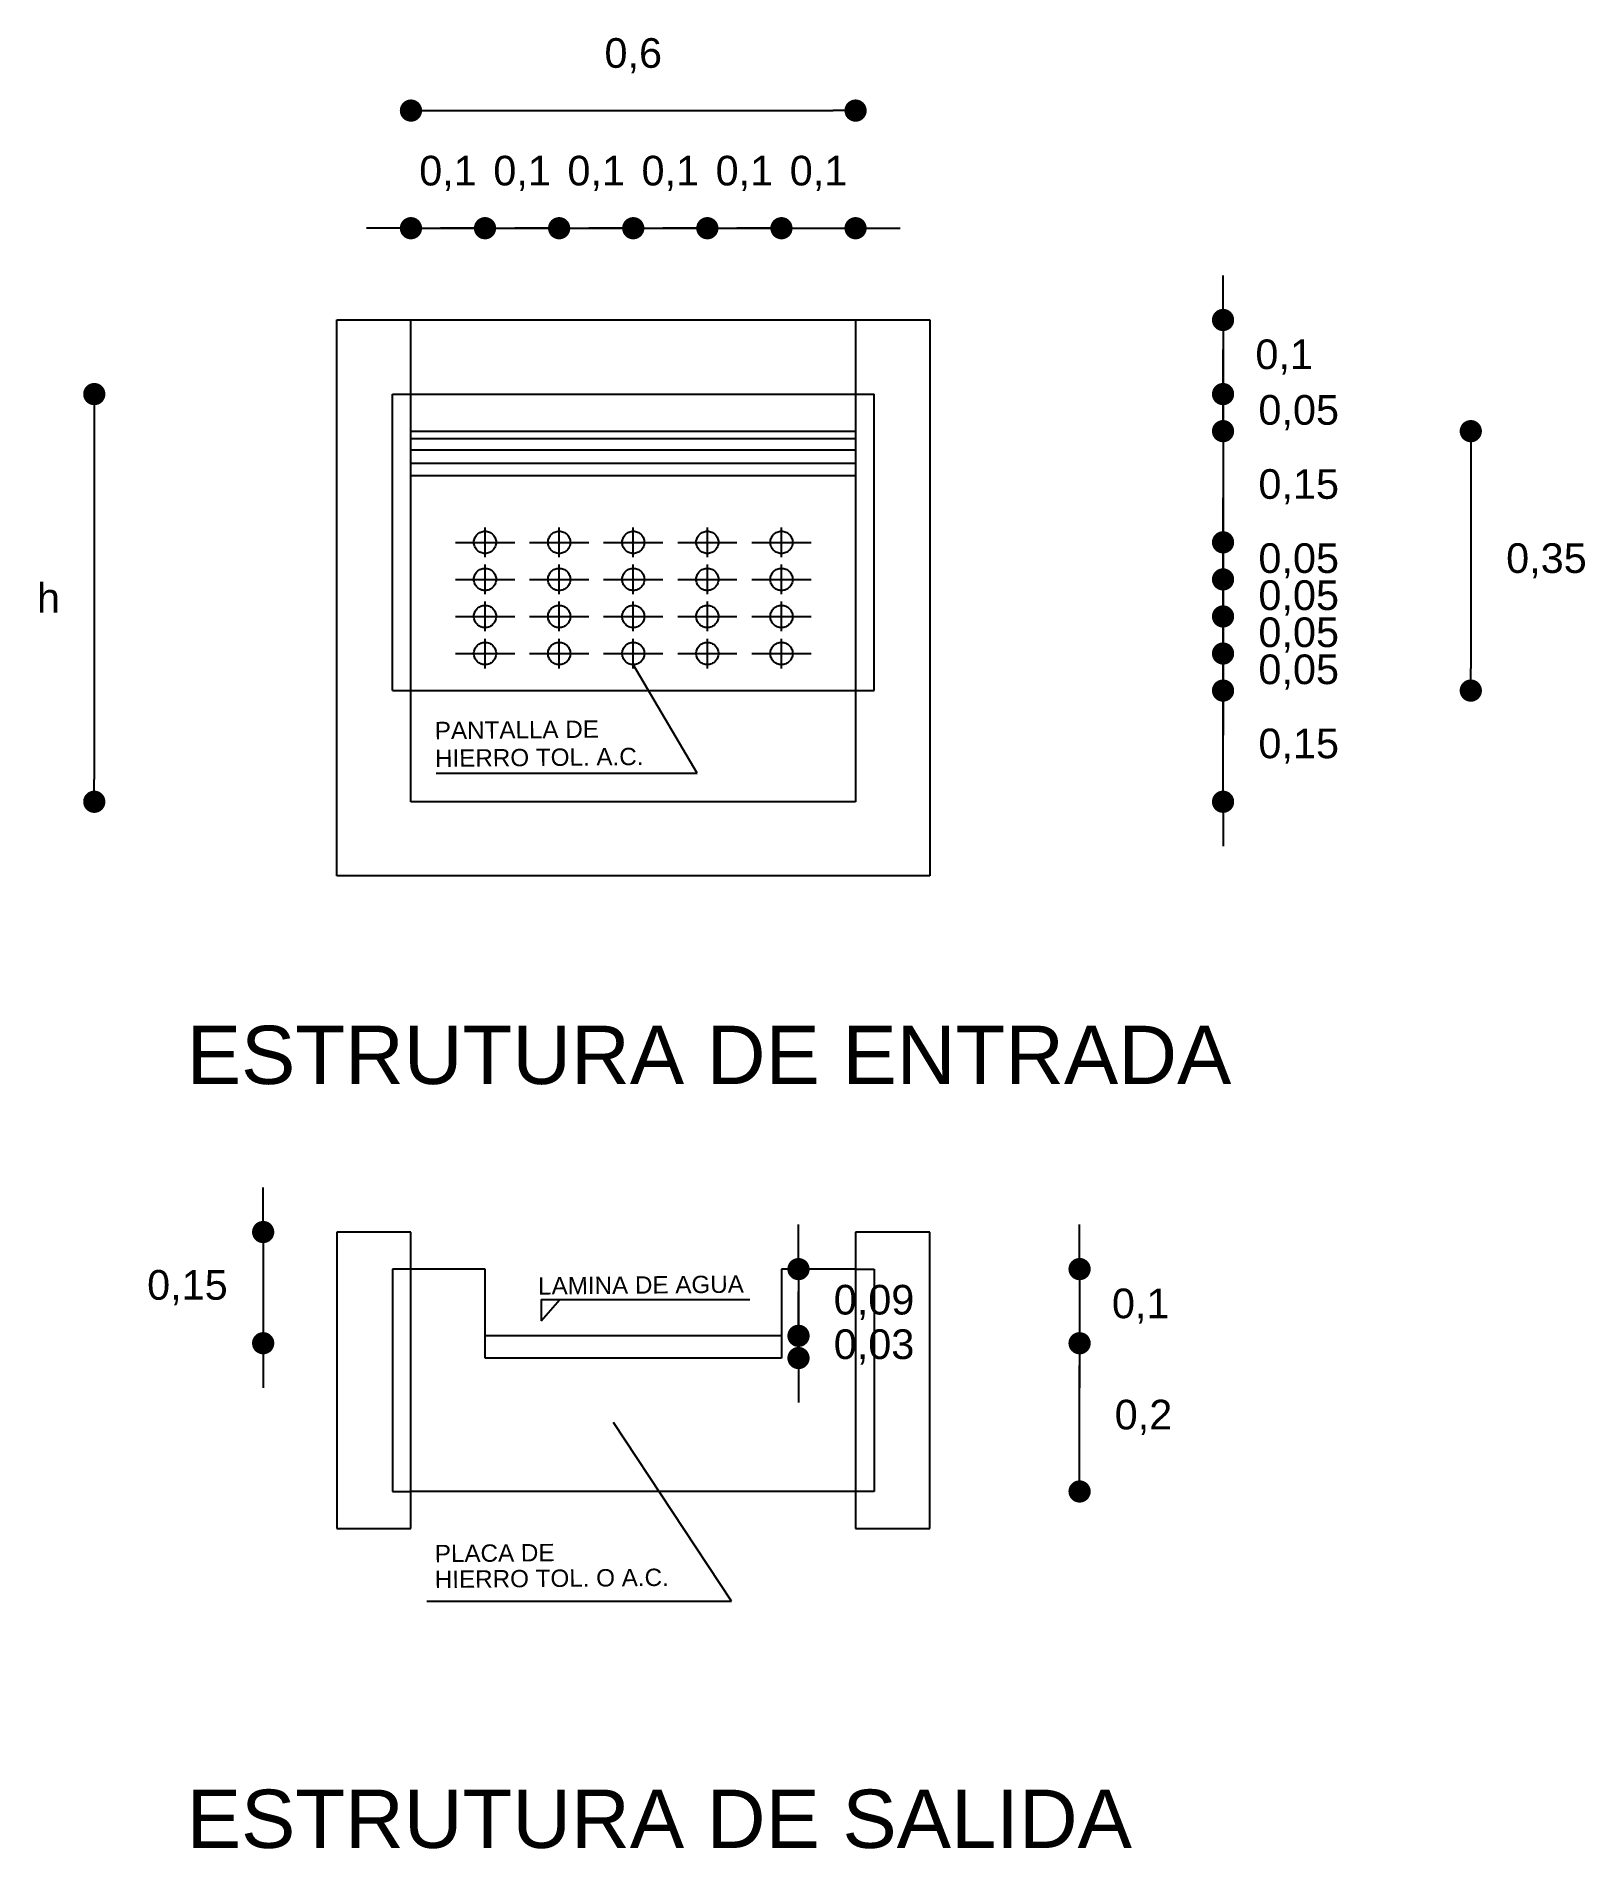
# Model space of a CAD drawing. Header units: metres. Extents: x 2029 to 4131, y 3282 to 4383.
# Drawn here: x 2471.571 to 2473.662, y 4367.979 to 4370.424 of the extents above; entities that cross this region are included whole.
import ezdxf

# ---------------------------------------------------------------- set-up
doc = ezdxf.new("R2010")
doc.units = ezdxf.units.M
doc.linetypes.add('ACAD_ISO02W100', pattern=[15, 12, -3])
doc.layers.add('Cotas', color=7, linetype='Continuous')
doc.layers.add('Dibujo', color=7, linetype='Continuous')
doc.styles.get("Standard").update_dxf_attribs({"font": 'arial.ttf'})
doc.dimstyles.new('Vero', dxfattribs={"dimtxt": 0.04, "dimasz": 0.03, "dimexe": 1.25, "dimexo": 0.625, "dimgap": 0.05, "dimtad": 2, "dimtih": 1, "dimtoh": 1, "dimtxsty": 'Standard', "dimblk": 'DOT', "dimcen": 0, "dimse1": 1, "dimse2": 1, "dimadec": 0, "dimazin": 0, "dimtfac": 1, "dimtix": 1, "dimtmove": 0, "dimatfit": 2, "dimfxl": 1, "dimarcsym": 2})

msp = doc.modelspace()

# ---------------------------------------------------------------- texts
at = {"layer": 'Dibujo', "linetype": 'ACAD_ISO02W100'}
for s, height, p in [('PANTALLA DE ', 0.023382, (2472.1089, 4369.4756)), ('HIERRO TOL. A.C.', 0.023382, (2472.1092, 4369.4381)), ('LAMINA DE AGUA', 0.023382, (2472.2483, 4368.7263)), ('PLACA DE ', 0.02338, (2472.1089, 4368.3652)), ('HIERRO TOL. O A.C.', 0.023382, (2472.1089, 4368.3304))]:
    msp.add_text(s, height=height, rotation=0.5341, dxfattribs=at).set_placement(p)
for s, p in [('ESTRUTURA DE ENTRADA', (2471.7741, 4369.0104)), ('ESTRUTURA DE SALIDA', (2471.7741, 4367.9798))]:
    msp.add_text(s, height=0.078624, dxfattribs=at).set_placement(p)

# ---------------------------------------------------------------- blocks, each defined once
blk = doc.blocks.new('_Dot')
at = {"color": 0, "linetype": 'ByBlock', "lineweight": -2}
blk.add_line((-0.5, 0), (-1, 0), dxfattribs=at)
at = {"color": 0, "linetype": 'ByBlock', "const_width": 0.5}
blk.add_lwpolyline([(-0.25, 0, 1), (0.25, 0, 1)], format="xyb", close=True, dxfattribs=at)
blk = doc.blocks.new('*D95')
at = {"layer": 'Defpoints', "color": 0, "linetype": 'ACAD_ISO02W100', "transparency": 16777216}
for p in [(2472.6766, 4370.3237), (2472.0766, 4370.0412), (2472.6766, 4370.0412)]:
    blk.add_point(p, dxfattribs=at)
at = {"layer": 'Dibujo', "color": 0, "linetype": 'ACAD_ISO02W100', "lineweight": -2, "transparency": 16777216}
blk.add_line((2472.1066, 4370.3237), (2472.6466, 4370.3237), dxfattribs=at)
at = {"layer": 'Dibujo', "color": 0, "linetype": 'ACAD_ISO02W100', "lineweight": -2, "transparency": 16777216, "xscale": 0.03, "yscale": 0.03, "zscale": 0.03, "rotation": 180}
blk.add_blockref('_Dot', (2472.0766, 4370.3237), dxfattribs=at)
at = {"layer": 'Dibujo', "color": 0, "linetype": 'ACAD_ISO02W100', "lineweight": -2, "transparency": 16777216, "xscale": 0.03, "yscale": 0.03, "zscale": 0.03}
blk.add_blockref('_Dot', (2472.6766, 4370.3237), dxfattribs=at)
at = {"layer": 'Dibujo', "color": 0, "linetype": 'ACAD_ISO02W100', "transparency": 16777216, "insert": (2472.3766, 4370.3977), "char_height": 0.04, "attachment_point": 5}
blk.add_mtext('0,6', dxfattribs=at)
blk = doc.blocks.new('*D96')
at = {"layer": 'Defpoints', "color": 0, "linetype": 'ACAD_ISO02W100', "transparency": 16777216}
for p in [(2472.1766, 4370.165), (2472.0766, 4369.7412), (2472.1766, 4369.7412)]:
    blk.add_point(p, dxfattribs=at)
at = {"layer": 'Dibujo', "color": 0, "linetype": 'ACAD_ISO02W100', "lineweight": -2, "transparency": 16777216}
for p, q in [((2472.0466, 4370.165), (2472.0166, 4370.165)), ((2472.0766, 4370.165), (2472.1766, 4370.165)), ((2472.2066, 4370.165), (2472.2366, 4370.165))]:
    blk.add_line(p, q, dxfattribs=at)
at = {"layer": 'Dibujo', "color": 0, "linetype": 'ACAD_ISO02W100', "lineweight": -2, "transparency": 16777216, "xscale": 0.03, "yscale": 0.03, "zscale": 0.03}
blk.add_blockref('_Dot', (2472.0766, 4370.165), dxfattribs=at)
at = {"layer": 'Dibujo', "color": 0, "linetype": 'ACAD_ISO02W100', "lineweight": -2, "transparency": 16777216, "xscale": 0.03, "yscale": 0.03, "zscale": 0.03, "rotation": 180}
blk.add_blockref('_Dot', (2472.1766, 4370.165), dxfattribs=at)
at = {"layer": 'Dibujo', "color": 0, "linetype": 'ACAD_ISO02W100', "transparency": 16777216, "insert": (2472.1266, 4370.239), "char_height": 0.04, "attachment_point": 5}
blk.add_mtext('0,1', dxfattribs=at)
blk = doc.blocks.new('*D97')
at = {"layer": 'Defpoints', "color": 0, "linetype": 'ACAD_ISO02W100', "transparency": 16777216}
for p in [(2472.2766, 4370.165), (2472.1766, 4369.7412), (2472.2766, 4369.7412)]:
    blk.add_point(p, dxfattribs=at)
at = {"layer": 'Dibujo', "color": 0, "linetype": 'ACAD_ISO02W100', "lineweight": -2, "transparency": 16777216}
for p, q in [((2472.1466, 4370.165), (2472.1166, 4370.165)), ((2472.1766, 4370.165), (2472.2766, 4370.165)), ((2472.3066, 4370.165), (2472.3366, 4370.165))]:
    blk.add_line(p, q, dxfattribs=at)
at = {"layer": 'Dibujo', "color": 0, "linetype": 'ACAD_ISO02W100', "lineweight": -2, "transparency": 16777216, "xscale": 0.03, "yscale": 0.03, "zscale": 0.03}
blk.add_blockref('_Dot', (2472.1766, 4370.165), dxfattribs=at)
at = {"layer": 'Dibujo', "color": 0, "linetype": 'ACAD_ISO02W100', "lineweight": -2, "transparency": 16777216, "xscale": 0.03, "yscale": 0.03, "zscale": 0.03, "rotation": 180}
blk.add_blockref('_Dot', (2472.2766, 4370.165), dxfattribs=at)
at = {"layer": 'Dibujo', "color": 0, "linetype": 'ACAD_ISO02W100', "transparency": 16777216, "insert": (2472.2266, 4370.239), "char_height": 0.04, "attachment_point": 5}
blk.add_mtext('0,1', dxfattribs=at)
blk = doc.blocks.new('*D98')
at = {"layer": 'Defpoints', "color": 0, "linetype": 'ACAD_ISO02W100', "transparency": 16777216}
for p in [(2472.3766, 4370.165), (2472.2766, 4369.7412), (2472.3766, 4369.7412)]:
    blk.add_point(p, dxfattribs=at)
at = {"layer": 'Dibujo', "color": 0, "linetype": 'ACAD_ISO02W100', "lineweight": -2, "transparency": 16777216}
for p, q in [((2472.2466, 4370.165), (2472.2166, 4370.165)), ((2472.2766, 4370.165), (2472.3766, 4370.165)), ((2472.4066, 4370.165), (2472.4366, 4370.165))]:
    blk.add_line(p, q, dxfattribs=at)
at = {"layer": 'Dibujo', "color": 0, "linetype": 'ACAD_ISO02W100', "lineweight": -2, "transparency": 16777216, "xscale": 0.03, "yscale": 0.03, "zscale": 0.03}
blk.add_blockref('_Dot', (2472.2766, 4370.165), dxfattribs=at)
at = {"layer": 'Dibujo', "color": 0, "linetype": 'ACAD_ISO02W100', "lineweight": -2, "transparency": 16777216, "xscale": 0.03, "yscale": 0.03, "zscale": 0.03, "rotation": 180}
blk.add_blockref('_Dot', (2472.3766, 4370.165), dxfattribs=at)
at = {"layer": 'Dibujo', "color": 0, "linetype": 'ACAD_ISO02W100', "transparency": 16777216, "insert": (2472.3266, 4370.239), "char_height": 0.04, "attachment_point": 5}
blk.add_mtext('0,1', dxfattribs=at)
blk = doc.blocks.new('*D99')
at = {"layer": 'Defpoints', "color": 0, "linetype": 'ACAD_ISO02W100', "transparency": 16777216}
for p in [(2472.4766, 4370.165), (2472.3766, 4369.6912), (2472.4766, 4369.6912)]:
    blk.add_point(p, dxfattribs=at)
at = {"layer": 'Dibujo', "color": 0, "linetype": 'ACAD_ISO02W100', "lineweight": -2, "transparency": 16777216}
for p, q in [((2472.3466, 4370.165), (2472.3166, 4370.165)), ((2472.3766, 4370.165), (2472.4766, 4370.165)), ((2472.5066, 4370.165), (2472.5366, 4370.165))]:
    blk.add_line(p, q, dxfattribs=at)
at = {"layer": 'Dibujo', "color": 0, "linetype": 'ACAD_ISO02W100', "lineweight": -2, "transparency": 16777216, "xscale": 0.03, "yscale": 0.03, "zscale": 0.03}
blk.add_blockref('_Dot', (2472.3766, 4370.165), dxfattribs=at)
at = {"layer": 'Dibujo', "color": 0, "linetype": 'ACAD_ISO02W100', "lineweight": -2, "transparency": 16777216, "xscale": 0.03, "yscale": 0.03, "zscale": 0.03, "rotation": 180}
blk.add_blockref('_Dot', (2472.4766, 4370.165), dxfattribs=at)
at = {"layer": 'Dibujo', "color": 0, "linetype": 'ACAD_ISO02W100', "transparency": 16777216, "insert": (2472.4266, 4370.239), "char_height": 0.04, "attachment_point": 5}
blk.add_mtext('0,1', dxfattribs=at)
blk = doc.blocks.new('*D100')
at = {"layer": 'Defpoints', "color": 0, "linetype": 'ACAD_ISO02W100', "transparency": 16777216}
for p in [(2472.5766, 4370.165), (2472.4766, 4369.7412), (2472.5766, 4369.7412)]:
    blk.add_point(p, dxfattribs=at)
at = {"layer": 'Dibujo', "color": 0, "linetype": 'ACAD_ISO02W100', "lineweight": -2, "transparency": 16777216}
for p, q in [((2472.4466, 4370.165), (2472.4166, 4370.165)), ((2472.4766, 4370.165), (2472.5766, 4370.165)), ((2472.6066, 4370.165), (2472.6366, 4370.165))]:
    blk.add_line(p, q, dxfattribs=at)
at = {"layer": 'Dibujo', "color": 0, "linetype": 'ACAD_ISO02W100', "lineweight": -2, "transparency": 16777216, "xscale": 0.03, "yscale": 0.03, "zscale": 0.03}
blk.add_blockref('_Dot', (2472.4766, 4370.165), dxfattribs=at)
at = {"layer": 'Dibujo', "color": 0, "linetype": 'ACAD_ISO02W100', "lineweight": -2, "transparency": 16777216, "xscale": 0.03, "yscale": 0.03, "zscale": 0.03, "rotation": 180}
blk.add_blockref('_Dot', (2472.5766, 4370.165), dxfattribs=at)
at = {"layer": 'Dibujo', "color": 0, "linetype": 'ACAD_ISO02W100', "transparency": 16777216, "insert": (2472.5266, 4370.239), "char_height": 0.04, "attachment_point": 5}
blk.add_mtext('0,1', dxfattribs=at)
blk = doc.blocks.new('*D101')
at = {"layer": 'Defpoints', "color": 0, "linetype": 'ACAD_ISO02W100', "transparency": 16777216}
for p in [(2472.6766, 4370.165), (2472.5766, 4369.7412), (2472.6766, 4369.7162)]:
    blk.add_point(p, dxfattribs=at)
at = {"layer": 'Dibujo', "color": 0, "linetype": 'ACAD_ISO02W100', "lineweight": -2, "transparency": 16777216}
for p, q in [((2472.5466, 4370.165), (2472.5166, 4370.165)), ((2472.5766, 4370.165), (2472.6766, 4370.165)), ((2472.7066, 4370.165), (2472.7366, 4370.165))]:
    blk.add_line(p, q, dxfattribs=at)
at = {"layer": 'Dibujo', "color": 0, "linetype": 'ACAD_ISO02W100', "lineweight": -2, "transparency": 16777216, "xscale": 0.03, "yscale": 0.03, "zscale": 0.03}
blk.add_blockref('_Dot', (2472.5766, 4370.165), dxfattribs=at)
at = {"layer": 'Dibujo', "color": 0, "linetype": 'ACAD_ISO02W100', "lineweight": -2, "transparency": 16777216, "xscale": 0.03, "yscale": 0.03, "zscale": 0.03, "rotation": 180}
blk.add_blockref('_Dot', (2472.6766, 4370.165), dxfattribs=at)
at = {"layer": 'Dibujo', "color": 0, "linetype": 'ACAD_ISO02W100', "transparency": 16777216, "insert": (2472.6266, 4370.239), "char_height": 0.04, "attachment_point": 5}
blk.add_mtext('0,1', dxfattribs=at)
blk = doc.blocks.new('*D102')
at = {"layer": 'Defpoints', "color": 0, "linetype": 'ACAD_ISO02W100', "transparency": 16777216}
for p in [(2472.6766, 4370.0412), (2472.6766, 4369.9412), (2473.1725, 4369.9412)]:
    blk.add_point(p, dxfattribs=at)
at = {"layer": 'Dibujo', "color": 0, "linetype": 'ACAD_ISO02W100', "lineweight": -2, "transparency": 16777216}
for p, q in [((2473.1725, 4370.0712), (2473.1725, 4370.1012)), ((2473.1725, 4370.0412), (2473.1725, 4369.9412)), ((2473.1725, 4369.9112), (2473.1725, 4369.8812))]:
    blk.add_line(p, q, dxfattribs=at)
at = {"layer": 'Dibujo', "color": 0, "linetype": 'ACAD_ISO02W100', "lineweight": -2, "transparency": 16777216, "xscale": 0.03, "yscale": 0.03, "zscale": 0.03}
for p, rotation in [((2473.1725, 4370.0412), 270), ((2473.1725, 4369.9412), 90)]:
    blk.add_blockref('_Dot', p, dxfattribs=dict(at, rotation=rotation))
at = {"layer": 'Dibujo', "color": 0, "linetype": 'ACAD_ISO02W100', "transparency": 16777216, "insert": (2473.255, 4369.9912), "char_height": 0.04, "attachment_point": 5}
blk.add_mtext('0,1', dxfattribs=at)
blk = doc.blocks.new('*D103')
at = {"layer": 'Defpoints', "color": 0, "linetype": 'ACAD_ISO02W100', "transparency": 16777216}
for p in [(2472.6766, 4369.9412), (2472.6766, 4369.8912), (2473.1725, 4369.8912)]:
    blk.add_point(p, dxfattribs=at)
at = {"layer": 'Dibujo', "color": 0, "linetype": 'ACAD_ISO02W100', "lineweight": -2, "transparency": 16777216}
for p, q in [((2473.1725, 4369.9712), (2473.1725, 4370.0012)), ((2473.1725, 4369.9412), (2473.1725, 4369.8912)), ((2473.1725, 4369.8612), (2473.1725, 4369.8312))]:
    blk.add_line(p, q, dxfattribs=at)
at = {"layer": 'Dibujo', "color": 0, "linetype": 'ACAD_ISO02W100', "lineweight": -2, "transparency": 16777216, "xscale": 0.03, "yscale": 0.03, "zscale": 0.03}
for p, rotation in [((2473.1725, 4369.9412), 270), ((2473.1725, 4369.8912), 90)]:
    blk.add_blockref('_Dot', p, dxfattribs=dict(at, rotation=rotation))
at = {"layer": 'Dibujo', "color": 0, "linetype": 'ACAD_ISO02W100', "transparency": 16777216, "insert": (2473.2746, 4369.9162), "char_height": 0.04, "attachment_point": 5}
blk.add_mtext('0,05', dxfattribs=at)
blk = doc.blocks.new('*D104')
at = {"layer": 'Defpoints', "color": 0, "linetype": 'ACAD_ISO02W100', "transparency": 16777216}
for p in [(2472.6766, 4369.8912), (2472.6766, 4369.7412), (2473.1725, 4369.7412)]:
    blk.add_point(p, dxfattribs=at)
at = {"layer": 'Dibujo', "color": 0, "linetype": 'ACAD_ISO02W100', "lineweight": -2, "transparency": 16777216}
for p, q in [((2473.1725, 4369.9212), (2473.1725, 4369.9512)), ((2473.1725, 4369.8912), (2473.1725, 4369.7412)), ((2473.1725, 4369.7112), (2473.1725, 4369.6812))]:
    blk.add_line(p, q, dxfattribs=at)
at = {"layer": 'Dibujo', "color": 0, "linetype": 'ACAD_ISO02W100', "lineweight": -2, "transparency": 16777216, "xscale": 0.03, "yscale": 0.03, "zscale": 0.03}
for p, rotation in [((2473.1725, 4369.8912), 270), ((2473.1725, 4369.7412), 90)]:
    blk.add_blockref('_Dot', p, dxfattribs=dict(at, rotation=rotation))
at = {"layer": 'Dibujo', "color": 0, "linetype": 'ACAD_ISO02W100', "transparency": 16777216, "insert": (2473.2746, 4369.8162), "char_height": 0.04, "attachment_point": 5}
blk.add_mtext('0,15', dxfattribs=at)
blk = doc.blocks.new('*D105')
at = {"layer": 'Defpoints', "color": 0, "linetype": 'ACAD_ISO02W100', "transparency": 16777216}
for p in [(2472.6766, 4369.7412), (2472.6766, 4369.6912), (2473.1725, 4369.6912)]:
    blk.add_point(p, dxfattribs=at)
at = {"layer": 'Dibujo', "color": 0, "linetype": 'ACAD_ISO02W100', "lineweight": -2, "transparency": 16777216}
for p, q in [((2473.1725, 4369.7712), (2473.1725, 4369.8012)), ((2473.1725, 4369.7412), (2473.1725, 4369.6912)), ((2473.1725, 4369.6612), (2473.1725, 4369.6312))]:
    blk.add_line(p, q, dxfattribs=at)
at = {"layer": 'Dibujo', "color": 0, "linetype": 'ACAD_ISO02W100', "lineweight": -2, "transparency": 16777216, "xscale": 0.03, "yscale": 0.03, "zscale": 0.03}
for p, rotation in [((2473.1725, 4369.7412), 270), ((2473.1725, 4369.6912), 90)]:
    blk.add_blockref('_Dot', p, dxfattribs=dict(at, rotation=rotation))
at = {"layer": 'Dibujo', "color": 0, "linetype": 'ACAD_ISO02W100', "transparency": 16777216, "insert": (2473.2746, 4369.7162), "char_height": 0.04, "attachment_point": 5}
blk.add_mtext('0,05', dxfattribs=at)
blk = doc.blocks.new('*D106')
at = {"layer": 'Defpoints', "color": 0, "linetype": 'ACAD_ISO02W100', "transparency": 16777216}
for p in [(2472.6766, 4369.6912), (2472.6766, 4369.6412), (2473.1725, 4369.6412)]:
    blk.add_point(p, dxfattribs=at)
at = {"layer": 'Dibujo', "color": 0, "linetype": 'ACAD_ISO02W100', "lineweight": -2, "transparency": 16777216}
for p, q in [((2473.1725, 4369.7212), (2473.1725, 4369.7512)), ((2473.1725, 4369.6912), (2473.1725, 4369.6412)), ((2473.1725, 4369.6112), (2473.1725, 4369.5812))]:
    blk.add_line(p, q, dxfattribs=at)
at = {"layer": 'Dibujo', "color": 0, "linetype": 'ACAD_ISO02W100', "lineweight": -2, "transparency": 16777216, "xscale": 0.03, "yscale": 0.03, "zscale": 0.03}
for p, rotation in [((2473.1725, 4369.6912), 270), ((2473.1725, 4369.6412), 90)]:
    blk.add_blockref('_Dot', p, dxfattribs=dict(at, rotation=rotation))
at = {"layer": 'Dibujo', "color": 0, "linetype": 'ACAD_ISO02W100', "transparency": 16777216, "insert": (2473.2746, 4369.6662), "char_height": 0.04, "attachment_point": 5}
blk.add_mtext('0,05', dxfattribs=at)
blk = doc.blocks.new('*D107')
at = {"layer": 'Defpoints', "color": 0, "linetype": 'ACAD_ISO02W100', "transparency": 16777216}
for p in [(2472.5766, 4369.6412), (2472.5766, 4369.5912), (2473.1725, 4369.5912)]:
    blk.add_point(p, dxfattribs=at)
at = {"layer": 'Dibujo', "color": 0, "linetype": 'ACAD_ISO02W100', "lineweight": -2, "transparency": 16777216}
for p, q in [((2473.1725, 4369.6712), (2473.1725, 4369.7012)), ((2473.1725, 4369.6412), (2473.1725, 4369.5912)), ((2473.1725, 4369.5612), (2473.1725, 4369.5312))]:
    blk.add_line(p, q, dxfattribs=at)
at = {"layer": 'Dibujo', "color": 0, "linetype": 'ACAD_ISO02W100', "lineweight": -2, "transparency": 16777216, "xscale": 0.03, "yscale": 0.03, "zscale": 0.03}
for p, rotation in [((2473.1725, 4369.6412), 270), ((2473.1725, 4369.5912), 90)]:
    blk.add_blockref('_Dot', p, dxfattribs=dict(at, rotation=rotation))
at = {"layer": 'Dibujo', "color": 0, "linetype": 'ACAD_ISO02W100', "transparency": 16777216, "insert": (2473.2746, 4369.6162), "char_height": 0.04, "attachment_point": 5}
blk.add_mtext('0,05', dxfattribs=at)
blk = doc.blocks.new('*D108')
at = {"layer": 'Defpoints', "color": 0, "linetype": 'ACAD_ISO02W100', "transparency": 16777216}
for p in [(2472.5766, 4369.5912), (2472.5766, 4369.5412), (2473.1725, 4369.5412)]:
    blk.add_point(p, dxfattribs=at)
at = {"layer": 'Dibujo', "color": 0, "linetype": 'ACAD_ISO02W100', "lineweight": -2, "transparency": 16777216}
for p, q in [((2473.1725, 4369.6212), (2473.1725, 4369.6512)), ((2473.1725, 4369.5912), (2473.1725, 4369.5412)), ((2473.1725, 4369.5112), (2473.1725, 4369.4812))]:
    blk.add_line(p, q, dxfattribs=at)
at = {"layer": 'Dibujo', "color": 0, "linetype": 'ACAD_ISO02W100', "lineweight": -2, "transparency": 16777216, "xscale": 0.03, "yscale": 0.03, "zscale": 0.03}
for p, rotation in [((2473.1725, 4369.5912), 270), ((2473.1725, 4369.5412), 90)]:
    blk.add_blockref('_Dot', p, dxfattribs=dict(at, rotation=rotation))
at = {"layer": 'Dibujo', "color": 0, "linetype": 'ACAD_ISO02W100', "transparency": 16777216, "insert": (2473.2746, 4369.5662), "char_height": 0.04, "attachment_point": 5}
blk.add_mtext('0,05', dxfattribs=at)
blk = doc.blocks.new('*D109')
at = {"layer": 'Defpoints', "color": 0, "linetype": 'ACAD_ISO02W100', "transparency": 16777216}
for p in [(2472.6766, 4369.5412), (2473.1725, 4369.5412), (2472.6766, 4369.3912)]:
    blk.add_point(p, dxfattribs=at)
at = {"layer": 'Dibujo', "color": 0, "linetype": 'ACAD_ISO02W100', "lineweight": -2, "transparency": 16777216}
for p, q in [((2473.1725, 4369.5712), (2473.1725, 4369.6012)), ((2473.1725, 4369.3912), (2473.1725, 4369.5412)), ((2473.1725, 4369.3612), (2473.1725, 4369.3312))]:
    blk.add_line(p, q, dxfattribs=at)
at = {"layer": 'Dibujo', "color": 0, "linetype": 'ACAD_ISO02W100', "lineweight": -2, "transparency": 16777216, "xscale": 0.03, "yscale": 0.03, "zscale": 0.03}
for p, rotation in [((2473.1725, 4369.5412), 270), ((2473.1725, 4369.3912), 90)]:
    blk.add_blockref('_Dot', p, dxfattribs=dict(at, rotation=rotation))
at = {"layer": 'Dibujo', "color": 0, "linetype": 'ACAD_ISO02W100', "transparency": 16777216, "insert": (2473.2746, 4369.4662), "char_height": 0.04, "attachment_point": 5}
blk.add_mtext('0,15', dxfattribs=at)
blk = doc.blocks.new('*D110')
at = {"layer": 'Defpoints', "color": 0, "linetype": 'ACAD_ISO02W100', "transparency": 16777216}
for p in [(2472.6766, 4369.8912), (2472.7016, 4369.5412), (2473.5068, 4369.5412)]:
    blk.add_point(p, dxfattribs=at)
at = {"layer": 'Dibujo', "color": 0, "linetype": 'ACAD_ISO02W100', "lineweight": -2, "transparency": 16777216}
blk.add_line((2473.5068, 4369.8612), (2473.5068, 4369.5712), dxfattribs=at)
at = {"layer": 'Dibujo', "color": 0, "linetype": 'ACAD_ISO02W100', "lineweight": -2, "transparency": 16777216, "xscale": 0.03, "yscale": 0.03, "zscale": 0.03}
for p, rotation in [((2473.5068, 4369.8912), 90), ((2473.5068, 4369.5412), 270)]:
    blk.add_blockref('_Dot', p, dxfattribs=dict(at, rotation=rotation))
at = {"layer": 'Dibujo', "color": 0, "linetype": 'ACAD_ISO02W100', "transparency": 16777216, "insert": (2473.6089, 4369.7162), "char_height": 0.04, "attachment_point": 5}
blk.add_mtext('0,35', dxfattribs=at)
blk = doc.blocks.new('*D111')
at = {"layer": 'Cotas', "color": 0, "lineweight": -2, "transparency": 16777216}
for p, q in [((2471.8772, 4368.8407), (2471.8772, 4368.8707)), ((2471.8772, 4368.8107), (2471.8772, 4368.6607)), ((2471.8772, 4368.6307), (2471.8772, 4368.6007))]:
    blk.add_line(p, q, dxfattribs=at)
at = {"layer": 'Defpoints', "color": 0, "transparency": 16777216}
for p in [(2471.9766, 4368.8107), (2471.8772, 4368.6607), (2471.9766, 4368.6607)]:
    blk.add_point(p, dxfattribs=at)
at = {"layer": 'Cotas', "color": 0, "lineweight": -2, "transparency": 16777216, "xscale": 0.03, "yscale": 0.03, "zscale": 0.03}
for p, rotation in [((2471.8772, 4368.8107), 270), ((2471.8772, 4368.6607), 90)]:
    blk.add_blockref('_Dot', p, dxfattribs=dict(at, rotation=rotation))
at = {"layer": 'Cotas', "color": 0, "transparency": 16777216, "insert": (2471.775, 4368.7357), "char_height": 0.04, "attachment_point": 5}
blk.add_mtext('0,15', dxfattribs=at)
blk = doc.blocks.new('*D112')
at = {"layer": 'Cotas', "color": 0, "lineweight": -2, "transparency": 16777216}
for p, q in [((2472.9789, 4368.7907), (2472.9789, 4368.8207)), ((2472.9789, 4368.7607), (2472.9789, 4368.6607)), ((2472.9789, 4368.6307), (2472.9789, 4368.6007))]:
    blk.add_line(p, q, dxfattribs=at)
at = {"layer": 'Defpoints', "color": 0, "transparency": 16777216}
for p in [(2472.7016, 4368.7607), (2472.7016, 4368.6607), (2472.9789, 4368.6607)]:
    blk.add_point(p, dxfattribs=at)
at = {"layer": 'Cotas', "color": 0, "lineweight": -2, "transparency": 16777216, "xscale": 0.03, "yscale": 0.03, "zscale": 0.03}
for p, rotation in [((2472.9789, 4368.7607), 270), ((2472.9789, 4368.6607), 90)]:
    blk.add_blockref('_Dot', p, dxfattribs=dict(at, rotation=rotation))
at = {"layer": 'Cotas', "color": 0, "transparency": 16777216, "insert": (2473.0614, 4368.7107), "char_height": 0.04, "attachment_point": 5}
blk.add_mtext('0,1', dxfattribs=at)
blk = doc.blocks.new('*D113')
at = {"layer": 'Cotas', "color": 0, "lineweight": -2, "transparency": 16777216}
blk.add_line((2472.9789, 4368.4907), (2472.9789, 4368.6307), dxfattribs=at)
at = {"layer": 'Defpoints', "color": 0, "transparency": 16777216}
for p in [(2472.6766, 4368.6607), (2472.9789, 4368.6607), (2472.6766, 4368.4607)]:
    blk.add_point(p, dxfattribs=at)
at = {"layer": 'Cotas', "color": 0, "lineweight": -2, "transparency": 16777216, "xscale": 0.03, "yscale": 0.03, "zscale": 0.03}
for p, rotation in [((2472.9789, 4368.6607), 90), ((2472.9789, 4368.4607), 270)]:
    blk.add_blockref('_Dot', p, dxfattribs=dict(at, rotation=rotation))
at = {"layer": 'Cotas', "color": 0, "transparency": 16777216, "insert": (2473.0651, 4368.5607), "char_height": 0.04, "attachment_point": 5}
blk.add_mtext('0,2', dxfattribs=at)
blk = doc.blocks.new('*D114')
at = {"layer": 'Cotas', "color": 0, "lineweight": -2, "transparency": 16777216}
for p, q in [((2472.5996, 4368.7907), (2472.5996, 4368.8207)), ((2472.5996, 4368.7607), (2472.5996, 4368.6707)), ((2472.5996, 4368.6407), (2472.5996, 4368.6107))]:
    blk.add_line(p, q, dxfattribs=at)
at = {"layer": 'Defpoints', "color": 0, "transparency": 16777216}
for p in [(2472.5766, 4368.7607), (2472.5766, 4368.6707), (2472.5996, 4368.6707)]:
    blk.add_point(p, dxfattribs=at)
at = {"layer": 'Cotas', "color": 0, "lineweight": -2, "transparency": 16777216, "xscale": 0.03, "yscale": 0.03, "zscale": 0.03}
for p, rotation in [((2472.5996, 4368.7607), 270), ((2472.5996, 4368.6707), 90)]:
    blk.add_blockref('_Dot', p, dxfattribs=dict(at, rotation=rotation))
at = {"layer": 'Cotas', "color": 0, "transparency": 16777216, "insert": (2472.7015, 4368.7157), "char_height": 0.04, "attachment_point": 5}
blk.add_mtext('0,09', dxfattribs=at)
blk = doc.blocks.new('*D115')
at = {"layer": 'Cotas', "color": 0, "lineweight": -2, "transparency": 16777216}
for p, q in [((2472.5996, 4368.7007), (2472.5996, 4368.7307)), ((2472.5996, 4368.6707), (2472.5996, 4368.6407)), ((2472.5996, 4368.6107), (2472.5996, 4368.5807))]:
    blk.add_line(p, q, dxfattribs=at)
at = {"layer": 'Defpoints', "color": 0, "transparency": 16777216}
for p in [(2472.5766, 4368.6707), (2472.5766, 4368.6407), (2472.5996, 4368.6407)]:
    blk.add_point(p, dxfattribs=at)
at = {"layer": 'Cotas', "color": 0, "lineweight": -2, "transparency": 16777216, "xscale": 0.03, "yscale": 0.03, "zscale": 0.03}
for p, rotation in [((2472.5996, 4368.6707), 270), ((2472.5996, 4368.6407), 90)]:
    blk.add_blockref('_Dot', p, dxfattribs=dict(at, rotation=rotation))
at = {"layer": 'Cotas', "color": 0, "transparency": 16777216, "insert": (2472.7015, 4368.6557), "char_height": 0.04, "attachment_point": 5}
blk.add_mtext('0,03', dxfattribs=at)
blk = doc.blocks.new('*D116')
at = {"layer": 'Cotas', "color": 0, "lineweight": -2, "transparency": 16777216}
blk.add_line((2471.6493, 4369.9112), (2471.6493, 4369.4212), dxfattribs=at)
at = {"layer": 'Defpoints', "color": 0, "transparency": 16777216}
for p in [(2472.0516, 4369.9412), (2471.6493, 4369.3912), (2472.0516, 4369.3912)]:
    blk.add_point(p, dxfattribs=at)
at = {"layer": 'Cotas', "color": 0, "lineweight": -2, "transparency": 16777216, "xscale": 0.03, "yscale": 0.03, "zscale": 0.03}
for p, rotation in [((2471.6493, 4369.9412), 90), ((2471.6493, 4369.3912), 270)]:
    blk.add_blockref('_Dot', p, dxfattribs=dict(at, rotation=rotation))
at = {"layer": 'Cotas', "color": 0, "transparency": 16777216, "insert": (2471.5875, 4369.6662), "char_height": 0.04, "attachment_point": 5}
blk.add_mtext('h', dxfattribs=at)

# ---------------------------------------------------------------- dimensions: what is measured, and where the dimension line sits
at = {"layer": 'Cotas'}
dim = msp.add_linear_dim(base=(2471.6493, 4369.3912), p1=(2472.0516, 4369.9412), p2=(2472.0516, 4369.3912), angle=90, text='h', dimstyle='Vero', dxfattribs=at)
dim.commit()
dim.dimension.update_dxf_attribs({"geometry": '*D116', "text_midpoint": (2471.5875, 4369.6662)})
for base, p1, p2, picture, middle in [((2471.8772, 4368.6607), (2471.9766, 4368.8107), (2471.9766, 4368.6607), '*D111', (2471.775, 4368.7357)), ((2472.5996, 4368.6707), (2472.5766, 4368.7607), (2472.5766, 4368.6707), '*D114', (2472.7015, 4368.7157)), ((2472.9789, 4368.6607), (2472.7016, 4368.7607), (2472.7016, 4368.6607), '*D112', (2473.0614, 4368.7107)), ((2472.5996, 4368.6407), (2472.5766, 4368.6707), (2472.5766, 4368.6407), '*D115', (2472.7015, 4368.6557)), ((2472.9789, 4368.6607), (2472.6766, 4368.4607), (2472.6766, 4368.6607), '*D113', (2473.0651, 4368.5607))]:
    dim = msp.add_linear_dim(base=base, p1=p1, p2=p2, angle=90, dimstyle='Vero', dxfattribs=at)
    dim.commit()
    dim.dimension.update_dxf_attribs({"geometry": picture, "text_midpoint": middle})
at = {"layer": 'Dibujo', "linetype": 'ACAD_ISO02W100'}
for base, p1, p2, picture, middle in [((2472.6766, 4370.3237), (2472.0766, 4370.0412), (2472.6766, 4370.0412), '*D95', (2472.3766, 4370.3977)), ((2472.1766, 4370.165), (2472.0766, 4369.7412), (2472.1766, 4369.7412), '*D96', (2472.1266, 4370.239)), ((2472.2766, 4370.165), (2472.1766, 4369.7412), (2472.2766, 4369.7412), '*D97', (2472.2266, 4370.239)), ((2472.3766, 4370.165), (2472.2766, 4369.7412), (2472.3766, 4369.7412), '*D98', (2472.3266, 4370.239)), ((2472.4766, 4370.165), (2472.3766, 4369.6912), (2472.4766, 4369.6912), '*D99', (2472.4266, 4370.239)), ((2472.5766, 4370.165), (2472.4766, 4369.7412), (2472.5766, 4369.7412), '*D100', (2472.5266, 4370.239)), ((2472.6766, 4370.165), (2472.5766, 4369.7412), (2472.6766, 4369.7162), '*D101', (2472.6266, 4370.239))]:
    dim = msp.add_linear_dim(base=base, p1=p1, p2=p2, dimstyle='Vero', dxfattribs=at)
    dim.commit()
    dim.dimension.update_dxf_attribs({"geometry": picture, "text_midpoint": middle})
for base, p1, p2, picture, middle in [((2473.1725, 4369.9412), (2472.6766, 4370.0412), (2472.6766, 4369.9412), '*D102', (2473.255, 4369.9912)), ((2473.1725, 4369.8912), (2472.6766, 4369.9412), (2472.6766, 4369.8912), '*D103', (2473.2746, 4369.9162)), ((2473.1725, 4369.7412), (2472.6766, 4369.8912), (2472.6766, 4369.7412), '*D104', (2473.2746, 4369.8162)), ((2473.5068, 4369.5412), (2472.6766, 4369.8912), (2472.7016, 4369.5412), '*D110', (2473.6089, 4369.7162)), ((2473.1725, 4369.6912), (2472.6766, 4369.7412), (2472.6766, 4369.6912), '*D105', (2473.2746, 4369.7162)), ((2473.1725, 4369.6412), (2472.6766, 4369.6912), (2472.6766, 4369.6412), '*D106', (2473.2746, 4369.6662)), ((2473.1725, 4369.5912), (2472.5766, 4369.6412), (2472.5766, 4369.5912), '*D107', (2473.2746, 4369.6162)), ((2473.1725, 4369.5412), (2472.5766, 4369.5912), (2472.5766, 4369.5412), '*D108', (2473.2746, 4369.5662)), ((2473.1725, 4369.5412), (2472.6766, 4369.3912), (2472.6766, 4369.5412), '*D109', (2473.2746, 4369.4662))]:
    dim = msp.add_linear_dim(base=base, p1=p1, p2=p2, angle=90, dimstyle='Vero', dxfattribs=at)
    dim.commit()
    dim.dimension.update_dxf_attribs({"geometry": picture, "text_midpoint": middle})

# ---------------------------------------------------------------- linework, layer by layer
at = {"layer": 'Cotas', "linetype": 'ACAD_ISO02W100'}
for p, q in [((2471.9766, 4370.0412), (2472.7766, 4370.0412)), ((2471.9766, 4369.2912), (2471.9766, 4370.0412)), ((2472.0766, 4369.3912), (2472.0766, 4370.0412)), ((2472.6766, 4370.0412), (2472.6766, 4369.3912)), ((2472.7766, 4370.0412), (2472.7766, 4369.2912)), ((2472.0516, 4369.9412), (2472.7016, 4369.9412)), ((2472.0766, 4369.8912), (2472.6766, 4369.8912)), ((2472.0766, 4369.8812), (2472.6766, 4369.8812)), ((2472.0766, 4369.8662), (2472.6766, 4369.8662)), ((2472.0766, 4369.8482), (2472.6766, 4369.8482)), ((2472.0766, 4369.8312), (2472.6766, 4369.8312)), ((2472.1766, 4369.7212), (2472.1766, 4369.7612)), ((2472.2766, 4369.7212), (2472.2766, 4369.7612)), ((2472.3766, 4369.7212), (2472.3766, 4369.7612)), ((2472.4766, 4369.7212), (2472.4766, 4369.7612)), ((2472.5766, 4369.7212), (2472.5766, 4369.7612)), ((2472.1366, 4369.7412), (2472.2166, 4369.7412)), ((2472.2366, 4369.7412), (2472.3166, 4369.7412)), ((2472.3366, 4369.7412), (2472.4166, 4369.7412)), ((2472.4366, 4369.7412), (2472.5166, 4369.7412)), ((2472.5366, 4369.7412), (2472.6166, 4369.7412)), ((2472.1766, 4369.6712), (2472.1766, 4369.7112)), ((2472.2766, 4369.6712), (2472.2766, 4369.7112)), ((2472.3766, 4369.6712), (2472.3766, 4369.7112)), ((2472.4766, 4369.6712), (2472.4766, 4369.7112)), ((2472.5766, 4369.6712), (2472.5766, 4369.7112)), ((2472.1366, 4369.6912), (2472.2166, 4369.6912)), ((2472.2366, 4369.6912), (2472.3166, 4369.6912)), ((2472.3366, 4369.6912), (2472.4166, 4369.6912)), ((2472.4366, 4369.6912), (2472.5166, 4369.6912)), ((2472.5366, 4369.6912), (2472.6166, 4369.6912)), ((2472.1766, 4369.6212), (2472.1766, 4369.6612)), ((2472.2766, 4369.6212), (2472.2766, 4369.6612)), ((2472.3766, 4369.6212), (2472.3766, 4369.6612)), ((2472.4766, 4369.6212), (2472.4766, 4369.6612)), ((2472.5766, 4369.6212), (2472.5766, 4369.6612)), ((2472.1366, 4369.6412), (2472.2166, 4369.6412)), ((2472.2366, 4369.6412), (2472.3166, 4369.6412)), ((2472.3366, 4369.6412), (2472.4166, 4369.6412)), ((2472.4366, 4369.6412), (2472.5166, 4369.6412)), ((2472.5366, 4369.6412), (2472.6166, 4369.6412)), ((2472.1766, 4369.5712), (2472.1766, 4369.6112)), ((2472.2766, 4369.5712), (2472.2766, 4369.6112)), ((2472.3766, 4369.5712), (2472.3766, 4369.6112)), ((2472.4766, 4369.5712), (2472.4766, 4369.6112)), ((2472.5766, 4369.5712), (2472.5766, 4369.6112)), ((2472.1366, 4369.5912), (2472.2166, 4369.5912)), ((2472.2366, 4369.5912), (2472.3166, 4369.5912)), ((2472.3366, 4369.5912), (2472.4166, 4369.5912)), ((2472.4366, 4369.5912), (2472.5166, 4369.5912)), ((2472.5366, 4369.5912), (2472.6166, 4369.5912)), ((2472.0516, 4369.5412), (2472.7016, 4369.5412)), ((2472.6766, 4369.3912), (2472.0766, 4369.3912)), ((2472.7766, 4369.2912), (2471.9766, 4369.2912))]:
    msp.add_line(p, q, dxfattribs=at)
at = {"layer": 'Dibujo', "linetype": 'ACAD_ISO02W100'}
for p, q in [((2472.0516, 4369.5412), (2472.0516, 4369.9412)), ((2472.7016, 4369.5412), (2472.7016, 4369.9412)), ((2472.4629, 4369.43), (2472.3766, 4369.5762)), ((2472.1106, 4369.43), (2472.3983, 4369.43)), ((2472.3983, 4369.43), (2472.4629, 4369.43)), ((2472.0766, 4368.7607), (2472.0516, 4368.7607)), ((2472.0516, 4368.7607), (2472.0516, 4368.4607)), ((2472.6766, 4368.7607), (2472.7016, 4368.7607)), ((2472.7016, 4368.7607), (2472.7016, 4368.4607)), ((2472.0516, 4368.4607), (2472.0766, 4368.4607)), ((2472.7016, 4368.4607), (2472.6766, 4368.4607))]:
    msp.add_line(p, q, dxfattribs=at)
at = {"layer": 'Dibujo'}
for p, q in [((2471.9766, 4368.8107), (2471.9766, 4368.4107)), ((2472.0766, 4368.8107), (2471.9766, 4368.8107)), ((2472.0766, 4368.4107), (2472.0766, 4368.8107)), ((2472.6766, 4368.8107), (2472.6766, 4368.4107)), ((2472.7766, 4368.8107), (2472.6766, 4368.8107)), ((2472.7766, 4368.4107), (2472.7766, 4368.8107)), ((2472.1766, 4368.7607), (2472.0766, 4368.7607)), ((2472.1766, 4368.7607), (2472.0766, 4368.7607)), ((2472.1766, 4368.6407), (2472.1766, 4368.7607)), ((2472.6766, 4368.7607), (2472.5766, 4368.7607)), ((2472.6766, 4368.7607), (2472.5766, 4368.7607)), ((2472.5766, 4368.7607), (2472.5766, 4368.6407)), ((2472.2524, 4368.7197), (2472.534, 4368.7197)), ((2472.2524, 4368.7197), (2472.2524, 4368.6907)), ((2472.2524, 4368.6907), (2472.2775, 4368.7197)), ((2472.5766, 4368.6707), (2472.1766, 4368.6707)), ((2472.5766, 4368.6407), (2472.1766, 4368.6407)), ((2472.509, 4368.3126), (2472.3498, 4368.5538)), ((2472.6766, 4368.4607), (2472.0766, 4368.4607)), ((2471.9766, 4368.4107), (2472.0766, 4368.4107)), ((2472.6766, 4368.4107), (2472.7766, 4368.4107)), ((2472.0982, 4368.3126), (2472.4217, 4368.3126)), ((2472.4217, 4368.3126), (2472.509, 4368.3126))]:
    msp.add_line(p, q, dxfattribs=at)
at = {"layer": 'Dibujo', "linetype": 'ACAD_ISO02W100'}
for centre in [(2472.1766, 4369.7412), (2472.2766, 4369.7412), (2472.3766, 4369.7412), (2472.4766, 4369.7412), (2472.5766, 4369.7412), (2472.1766, 4369.6912), (2472.2766, 4369.6912), (2472.3766, 4369.6912), (2472.4766, 4369.6912), (2472.5766, 4369.6912), (2472.1766, 4369.6412), (2472.2766, 4369.6412), (2472.3766, 4369.6412), (2472.4766, 4369.6412), (2472.5766, 4369.6412), (2472.1766, 4369.5912), (2472.2766, 4369.5912), (2472.3766, 4369.5912), (2472.4766, 4369.5912), (2472.5766, 4369.5912)]:
    msp.add_circle(centre, 0.015, dxfattribs=at)

msp.set_redraw_order([(e.dxf.handle, doc.entitydb.next_handle()) for e in msp.query("TEXT MTEXT ATTDEF DIMENSION ARC_DIMENSION")])  # texts and dimensions are drawn at this point

doc.saveas('drawing.dxf')
